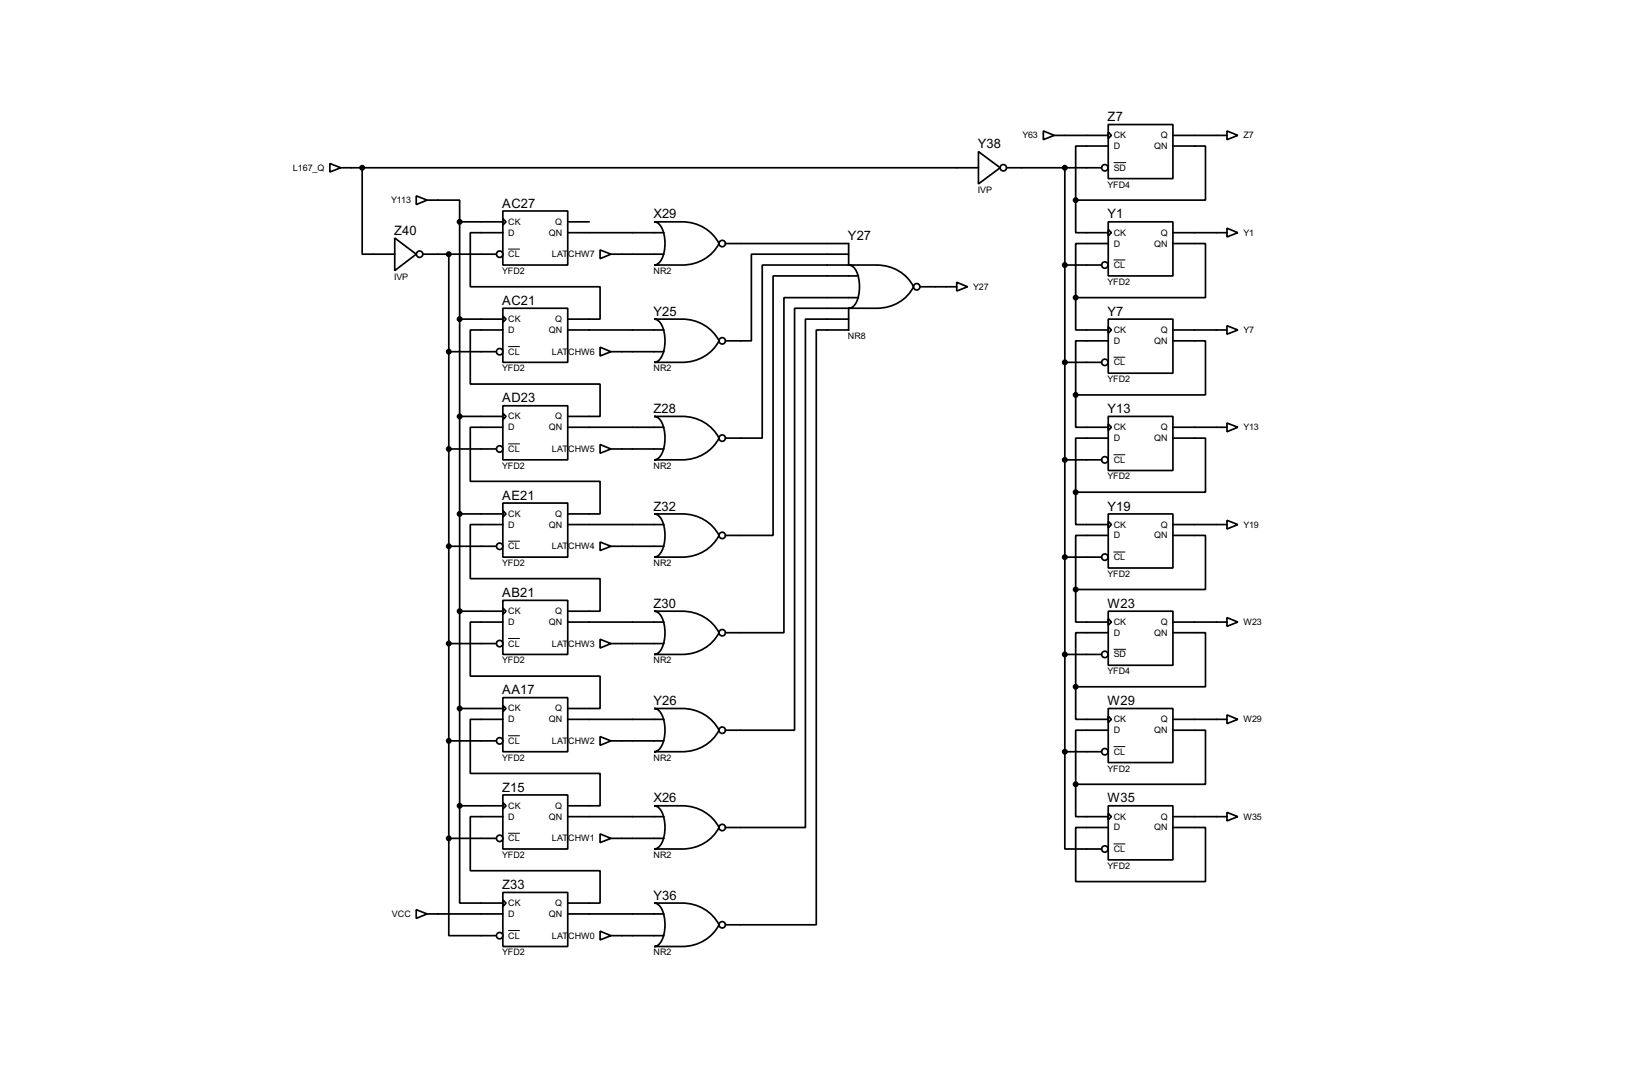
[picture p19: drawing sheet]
<svg xmlns="http://www.w3.org/2000/svg" width="383mm" height="256mm" viewBox="0 0 383 256" stroke-linecap="round" stroke-linejoin="round" font-family="sans-serif">
<defs><g id="words">
<g font-size="3.4">
<text x="260.3" y="28.5">Z7</text>
<text x="229.8" y="34.8">Y38</text>
<text x="118" y="48.7">AC27</text>
<text x="153.6" y="51.3">X29</text>
<text x="260.3" y="51.3">Y1</text>
<text x="92.6" y="55.1">Z40</text>
<text x="199.3" y="56.4">Y27</text>
<text x="118" y="71.6">AC21</text>
<text x="153.6" y="74.1">Y25</text>
<text x="260.3" y="74.1">Y7</text>
<text x="118" y="94.5">AD23</text>
<text x="153.6" y="97">Z28</text>
<text x="260.3" y="97">Y13</text>
<text x="118" y="117.4">AE21</text>
<text x="153.6" y="119.9">Z32</text>
<text x="260.3" y="119.9">Y19</text>
<text x="118" y="140.2">AB21</text>
<text x="153.6" y="142.8">Z30</text>
<text x="260.3" y="142.8">W23</text>
<text x="118" y="163.1">AA17</text>
<text x="153.6" y="165.6">Y26</text>
<text x="260.3" y="165.6">W29</text>
<text x="118" y="185.9">Z15</text>
<text x="153.6" y="188.5">X26</text>
<text x="260.3" y="188.5">W35</text>
<text x="118" y="208.8">Z33</text>
<text x="153.6" y="211.3">Y36</text>
</g>
<g font-size="2.4">
<text x="240.2" y="32.5">Y63</text>
<text x="261.7" y="35">D</text>
<text x="261.7" y="32.5">CK</text>
<text x="271.2" y="35">QN</text>
<text x="272.7" y="32.5">Q</text>
<text x="292.2" y="32.5">Z7</text>
<text x="68.8" y="40.1">L167_Q</text>
<text x="261.7" y="40.1">SD</text>
<text x="91.9" y="47.7">Y113</text>
<text x="229.7" y="45.3">IVP</text>
<text x="260.2" y="44.1">YFD4</text>
<text x="119.4" y="52.8">CK</text>
<text x="130.5" y="52.8">Q</text>
<text x="119.4" y="55.4">D</text>
<text x="128.9" y="55.4">QN</text>
<text x="261.7" y="57.9">D</text>
<text x="261.7" y="55.4">CK</text>
<text x="271.2" y="57.9">QN</text>
<text x="272.7" y="55.4">Q</text>
<text x="292.2" y="55.4">Y1</text>
<text x="92.6" y="65.6">IVP</text>
<text x="118" y="64.3">YFD2</text>
<text x="119.4" y="60.4">CL</text>
<text x="129.7" y="60.4">LAT</text>
<text x="133.5" y="60.4">CHW7</text>
<text x="153.5" y="64.3">NR2</text>
<text x="261.7" y="62.9">CL</text>
<text x="228.7" y="68.1">Y27</text>
<text x="260.2" y="66.9">YFD2</text>
<text x="119.4" y="75.6">CK</text>
<text x="130.5" y="75.6">Q</text>
<text x="119.4" y="78.2">D</text>
<text x="119.4" y="83.3">CL</text>
<text x="128.9" y="78.2">QN</text>
<text x="129.7" y="83.3">LAT</text>
<text x="133.5" y="83.3">CHW6</text>
<text x="199.2" y="79.6">NR8</text>
<text x="261.7" y="80.8">D</text>
<text x="261.7" y="78.2">CK</text>
<text x="271.2" y="80.8">QN</text>
<text x="272.7" y="78.2">Q</text>
<text x="292.2" y="78.2">Y7</text>
<text x="118" y="87.2">YFD2</text>
<text x="153.5" y="87.2">NR2</text>
<text x="260.2" y="89.8">YFD2</text>
<text x="261.7" y="85.8">CL</text>
<text x="119.4" y="101.1">D</text>
<text x="119.4" y="98.5">CK</text>
<text x="128.9" y="101.1">QN</text>
<text x="130.5" y="98.5">Q</text>
<text x="261.7" y="101.1">CK</text>
<text x="272.7" y="101.1">Q</text>
<text x="292.2" y="101.1">Y13</text>
<text x="119.4" y="106.2">CL</text>
<text x="129.7" y="106.2">LAT</text>
<text x="133.5" y="106.2">CHW5</text>
<text x="261.7" y="103.6">D</text>
<text x="271.2" y="103.6">QN</text>
<text x="118" y="110.1">YFD2</text>
<text x="153.5" y="110.1">NR2</text>
<text x="260.2" y="112.6">YFD2</text>
<text x="261.7" y="108.7">CL</text>
<text x="119.4" y="123.9">D</text>
<text x="119.4" y="121.4">CK</text>
<text x="128.9" y="123.9">QN</text>
<text x="130.5" y="121.4">Q</text>
<text x="261.7" y="123.9">CK</text>
<text x="272.7" y="123.9">Q</text>
<text x="292.2" y="123.9">Y19</text>
<text x="119.4" y="129">CL</text>
<text x="129.7" y="129">LAT</text>
<text x="133.5" y="129">CHW4</text>
<text x="261.7" y="126.5">D</text>
<text x="261.7" y="131.6">CL</text>
<text x="271.2" y="126.5">QN</text>
<text x="118" y="133">YFD2</text>
<text x="153.5" y="133">NR2</text>
<text x="260.2" y="135.5">YFD2</text>
<text x="119.4" y="146.8">D</text>
<text x="119.4" y="144.3">CK</text>
<text x="128.9" y="146.8">QN</text>
<text x="130.5" y="144.3">Q</text>
<text x="261.7" y="149.3">D</text>
<text x="261.7" y="146.8">CK</text>
<text x="271.2" y="149.3">QN</text>
<text x="272.7" y="146.8">Q</text>
<text x="292.2" y="146.8">W23</text>
<text x="118" y="155.8">YFD2</text>
<text x="119.4" y="151.9">CL</text>
<text x="129.7" y="151.9">LAT</text>
<text x="133.5" y="151.9">CHW3</text>
<text x="153.5" y="155.8">NR2</text>
<text x="261.7" y="154.4">SD</text>
<text x="260.2" y="158.4">YFD4</text>
<text x="119.4" y="167.1">CK</text>
<text x="130.5" y="167.1">Q</text>
<text x="119.4" y="169.7">D</text>
<text x="128.9" y="169.7">QN</text>
<text x="261.7" y="172.2">D</text>
<text x="261.7" y="169.7">CK</text>
<text x="271.2" y="172.2">QN</text>
<text x="272.7" y="169.7">Q</text>
<text x="292.2" y="169.7">W29</text>
<text x="118" y="178.7">YFD2</text>
<text x="119.4" y="174.7">CL</text>
<text x="129.7" y="174.7">LAT</text>
<text x="133.5" y="174.7">CHW2</text>
<text x="153.5" y="178.7">NR2</text>
<text x="261.7" y="177.3">CL</text>
<text x="260.2" y="181.2">YFD2</text>
<text x="119.4" y="190">CK</text>
<text x="130.5" y="190">Q</text>
<text x="119.4" y="192.5">D</text>
<text x="119.4" y="197.6">CL</text>
<text x="128.9" y="192.5">QN</text>
<text x="129.7" y="197.6">LAT</text>
<text x="133.5" y="197.6">CHW1</text>
<text x="261.7" y="195.1">D</text>
<text x="261.7" y="192.5">CK</text>
<text x="271.2" y="195.1">QN</text>
<text x="272.7" y="192.5">Q</text>
<text x="292.2" y="192.5">W35</text>
<text x="118" y="201.5">YFD2</text>
<text x="153.5" y="201.5">NR2</text>
<text x="261.7" y="200.1">CL</text>
<text x="260.2" y="204.1">YFD2</text>
<text x="92.1" y="215.4">VCC</text>
<text x="119.4" y="215.4">D</text>
<text x="119.4" y="212.8">CK</text>
<text x="128.9" y="215.4">QN</text>
<text x="130.5" y="212.8">Q</text>
<text x="119.4" y="220.5">CL</text>
<text x="129.7" y="220.5">LAT</text>
<text x="133.5" y="220.5">CHW0</text>
<text x="118" y="224.4">YFD2</text>
<text x="153.5" y="224.4">NR2</text>
</g>
</g></defs>
<g fill="none" stroke="#000" stroke-width=".4">
<path d="M77.5 38.4l2.6 1-2.6 1zM80.1 39.4h149.8M85.1 39.4v20.3h7.7M229.9 35.6l5.1 3.8-5.1 3.8zM236.5 39.4h22.4M245.2 30.8l2.5 1-2.5 1zM247.7 31.8h12.7M250.2 39.4v137.2M260.4 29.3h15.2v12.7h-15.2zM260.4 31l.8 .8-.8 .8zM260.4 34.3h-7.6v12.7M275.6 34.3h7.7v12.7h-30.5"/>
<path d="M275.6 31.8h12.7M288.3 30.8l2.6 1-2.6 1zM92.8 55.9l5 3.8-5 3.9zM97.8 46l2.6 1-2.6 1.1zM99.4 59.7h17.2M100.4 47h7.6v5.1M105.5 59.7v137.2M108 52.1v137.2M108 52.1h10.2M118.2 49.6h15.2v12.7h-15.2zM118.2 51.4l.7 .7-.7 .8zM118.2 54.7h-7.7v12.7h30.5v7.6h-7.6"/>
<path d="M133.4 52.1h5.1M133.4 54.7h22.6M141 58.7l2.6 1-2.6 1.1zM143.6 59.7h12.4M153.7 52.1h6.6a9.6 9.6 0 0 1 8.7 5.1 9.6 9.6 0 0 1-8.7 5.1h-6.6a3.2 3.2 0 0 0 2.4-3.2 7.7 7.7 0 0 0-1.4-6.6zM170.5 57.2h28.9v5.1h-20.3v40.6h-8.6M199.4 59.7h-22.8v20.4h-6.1M252.8 47v7.7h7.6M260.4 52.1h15.2v12.7h-15.2zM260.4 53.9l.8 .8-.8 .7zM260.4 57.2h-7.6v12.7M275.6 57.2h7.7v12.7h-30.5"/>
<path d="M275.6 54.7h12.7M288.3 53.6l2.6 1.1-2.6 1zM108 75h10.2M118.2 72.4h15.2v12.7h-15.2zM118.2 74.2l.7 .8-.7 .7zM118.2 77.5h-7.7v12.7h30.5v7.6h-7.6M133.4 77.5h22.6M153.7 75h6.6a9.6 9.6 0 0 1 8.7 5.1 9.6 9.6 0 0 1-8.7 5h-6.6a3.2 3.2 0 0 0 2.4-3.1 7.7 7.7 0 0 0-1.4-6.6zM199.4 62.3h6.6a9.5 9.5 0 0 1 8.7 5.1 9.5 9.5 0 0 1-8.7 5h-6.6a3.1 3.1 0 0 0 2.4-3.1 7.8 7.8 0 0 0-1.3-6.6zM199.4 75h-10.1v119.4h-18.8M201.7 64.8h-20v61h-11.2M201.7 69.9h-17.5v78.7h-13.7"/>
<path d="M216.2 67.4h8.6M224.8 66.3l2.6 1.1-2.6 1zM250.2 62.3h8.7M252.8 69.9v7.6h7.6M260.4 75h15.2v12.7h-15.2zM260.4 76.8l.8 .7-.8 .8zM275.6 77.5h12.7M288.3 76.5l2.6 1-2.6 1zM105.5 82.6h11.1M108 97.8h10.2M118.2 95.3h15.2v12.7h-15.2zM118.2 97.1l.7 .7-.7 .8z"/>
<path d="M141 81.6l2.6 1-2.6 1zM143.6 82.6h12.4M153.7 97.8h6.6a9.6 9.6 0 0 1 8.7 5.1 9.6 9.6 0 0 1-8.7 5.1h-6.6a3.2 3.2 0 0 0 2.4-3.1 7.7 7.7 0 0 0-1.4-6.7zM250.2 85.1h8.7M252.8 92.8v7.6h7.6M260.4 97.8h15.2v12.7h-15.2zM260.4 99.6l.8 .8-.8 .7zM260.4 80.1h-7.6v12.7M275.6 80.1h7.7v12.7h-30.5M288.3 99.4l2.6 1-2.6 1zM105.5 105.5h11.1M118.2 118.2h15.2v12.7h-15.2z"/>
<path d="M118.2 119.9l.7 .8-.7 .8zM118.2 100.4h-7.7v12.7h30.5v7.6h-7.6M133.4 100.4h22.6M141 104.4l2.6 1.1-2.6 1zM143.6 105.5h12.4M250.2 108h8.7M252.8 115.6v7.6h7.6M260.4 102.9h-7.6v12.7M275.6 102.9h7.7v12.7h-30.5M275.6 100.4h12.7M105.5 128.3h11.1M108 120.7h10.2"/>
<path d="M118.2 123.2h-7.7v12.7h30.5v7.7h-7.6M133.4 123.2h22.6M141 127.3l2.6 1-2.6 1zM143.6 128.3h12.4M153.7 120.7h6.6a9.6 9.6 0 0 1 8.7 5.1 9.6 9.6 0 0 1-8.7 5.1h-6.6a3.2 3.2 0 0 0 2.4-3.2 7.6 7.6 0 0 0-1.4-6.6zM250.2 130.9h8.7M252.8 138.5v7.6h7.6M260.4 120.7h15.2v12.7h-15.2zM260.4 122.5l.8 .7-.8 .8zM260.4 125.8h-7.6v12.7M275.6 125.8h7.7v12.7h-30.5M275.6 123.2h12.7"/>
<path d="M288.3 122.2l2.6 1-2.6 1.1zM105.5 151.2h11.1M108 143.6h10.2M118.2 141h15.2v12.7h-15.2zM118.2 142.8l.7 .8-.7 .7zM118.2 146.1h-7.7v12.7h30.5v7.6h-7.6M133.4 146.1h22.6M141 150.2l2.6 1-2.6 1zM143.6 151.2h12.4M153.7 143.6h6.6a9.6 9.6 0 0 1 8.7 5 9.6 9.6 0 0 1-8.7 5.1h-6.6a3.2 3.2 0 0 0 2.4-3.1 7.6 7.6 0 0 0-1.4-6.6zM250.2 153.7h8.7M260.4 143.6h15.2v12.7h-15.2z"/>
<path d="M260.4 145.3l.8 .8-.8 .8zM260.4 148.6h-7.6v12.7M275.6 148.6h7.7v12.7h-30.5M275.6 146.1h12.7M288.3 145.1l2.6 1-2.6 1zM105.5 174h11.1M108 166.4h10.2M118.2 163.9h15.2v12.7h-15.2zM118.2 165.7l.7 .7-.7 .8zM118.2 169h-7.7v12.7h30.5v7.6h-7.6M133.4 169h22.6M141 173l2.6 1-2.6 1.1z"/>
<path d="M143.6 174h12.4M153.7 166.4h6.6a9.6 9.6 0 0 1 8.7 5.1 9.6 9.6 0 0 1-8.7 5.1h-6.6a3.2 3.2 0 0 0 2.4-3.2 7.7 7.7 0 0 0-1.4-6.6zM170.5 171.5h16.2v-99.1h12.7v5.1h-7.6v139.7h-21.3M250.2 176.6v22.8h8.7M250.2 176.6h8.7M252.8 161.3v7.7h7.6M260.4 166.4h15.2v12.7h-15.2zM260.4 168.2l.8 .8-.8 .7zM260.4 171.5h-7.6v12.7M275.6 171.5h7.7v12.7h-30.5M275.6 169h12.7M288.3 167.9l2.6 1.1-2.6 1z"/>
<path d="M105.5 196.9v22.9h11.1M105.5 196.9h11.1M108 189.3v22.8h10.2M108 189.3h10.2M118.2 186.7h15.2v12.7h-15.2zM118.2 188.5l.7 .8-.7 .7zM118.2 191.8h-7.7v12.7h30.5v7.6h-7.6M133.4 191.8h22.6M141 195.9l2.6 1-2.6 1zM143.6 196.9h12.4M153.7 189.3h6.6a9.6 9.6 0 0 1 8.7 5.1 9.6 9.6 0 0 1-8.7 5h-6.6a3.2 3.2 0 0 0 2.4-3.1 7.7 7.7 0 0 0-1.4-6.6zM252.8 184.2v7.6h7.6"/>
<path d="M260.4 189.3h15.2v12.7h-15.2zM260.4 191.1l.8 .7-.8 .8zM260.4 194.4h-7.6v12.7h30.5v-12.7h-7.7M275.6 191.8h12.7M288.3 190.8l2.6 1-2.6 1zM97.8 213.7l2.6 1-2.6 1zM100.4 214.7h17.8M118.2 209.6h15.2v12.7h-15.2zM118.2 211.4l.7 .7-.7 .8zM133.4 214.7h22.6M141 218.7l2.6 1.1-2.6 1zM143.6 219.8h12.4"/>
<path d="M153.7 212.1h6.6a9.6 9.6 0 0 1 8.7 5.1 9.6 9.6 0 0 1-8.7 5.1h-6.6a3.2 3.2 0 0 0 2.4-3.1 7.7 7.7 0 0 0-1.4-6.7z"/>
<circle cx="235.7" cy="39.4" r=".75"/>
<circle cx="259.6" cy="39.4" r=".75"/>
<circle cx="98.6" cy="59.7" r=".75"/>
<circle cx="117.4" cy="59.7" r=".75"/>
<circle cx="169.7" cy="57.2" r=".75"/>
<circle cx="215.4" cy="67.4" r=".75"/>
<circle cx="259.6" cy="62.3" r=".75"/>
<circle cx="117.4" cy="82.6" r=".75"/>
<circle cx="169.7" cy="80.1" r=".75"/>
<circle cx="259.6" cy="85.1" r=".75"/>
<circle cx="117.4" cy="105.5" r=".75"/>
<circle cx="169.7" cy="102.9" r=".75"/>
<circle cx="259.6" cy="108" r=".75"/>
<circle cx="117.4" cy="128.3" r=".75"/>
<circle cx="169.7" cy="125.8" r=".75"/>
<circle cx="259.6" cy="130.9" r=".75"/>
<circle cx="117.4" cy="151.2" r=".75"/>
<circle cx="169.7" cy="148.6" r=".75"/>
<circle cx="259.6" cy="153.7" r=".75"/>
<circle cx="117.4" cy="174" r=".75"/>
<circle cx="169.7" cy="171.5" r=".75"/>
<circle cx="259.6" cy="176.6" r=".75"/>
<circle cx="117.4" cy="196.9" r=".75"/>
<circle cx="169.7" cy="194.4" r=".75"/>
<circle cx="259.6" cy="199.4" r=".75"/>
<circle cx="117.4" cy="219.8" r=".75"/>
<circle cx="169.7" cy="217.2" r=".75"/>
</g>
<g fill="none" stroke="#000" stroke-width=".23">
<path d="M261.7 38.2h2.9M119.4 58.5h2.8M261.7 61.1h2.7M119.4 81.4h2.8M261.7 83.9h2.7M119.4 104.3h2.8M261.7 106.8h2.7M119.4 127.1h2.8M261.7 129.7h2.7M119.4 150h2.8M261.7 152.5h2.9M119.4 172.8h2.8"/>
<path d="M261.7 175.4h2.7M119.4 195.7h2.8M261.7 198.2h2.7M119.4 218.6h2.8"/>
</g>
<g fill="#000" stroke="#000" stroke-width=".4">
<circle cx="85.1" cy="39.4" r=".5"/>
<circle cx="250.2" cy="39.4" r=".5"/>
<circle cx="105.4" cy="59.7" r=".5"/>
<circle cx="108" cy="52.1" r=".5"/>
<circle cx="252.7" cy="47" r=".5"/>
<circle cx="108" cy="75" r=".5"/>
<circle cx="250.2" cy="62.3" r=".5"/>
<circle cx="252.7" cy="69.9" r=".5"/>
<circle cx="105.4" cy="82.6" r=".5"/>
<circle cx="108" cy="97.8" r=".5"/>
<circle cx="250.2" cy="85.1" r=".5"/>
<circle cx="252.7" cy="92.8" r=".5"/>
<circle cx="105.4" cy="105.5" r=".5"/>
<circle cx="250.2" cy="108" r=".5"/>
<circle cx="252.7" cy="115.6" r=".5"/>
<circle cx="105.4" cy="128.3" r=".5"/>
<circle cx="108" cy="120.7" r=".5"/>
<circle cx="250.2" cy="130.9" r=".5"/>
<circle cx="252.7" cy="138.5" r=".5"/>
<circle cx="105.4" cy="151.2" r=".5"/>
<circle cx="108" cy="143.6" r=".5"/>
<circle cx="250.2" cy="153.7" r=".5"/>
<circle cx="105.4" cy="174" r=".5"/>
<circle cx="108" cy="166.4" r=".5"/>
<circle cx="250.2" cy="176.6" r=".5"/>
<circle cx="252.7" cy="161.3" r=".5"/>
<circle cx="105.4" cy="196.9" r=".5"/>
<circle cx="108" cy="189.3" r=".5"/>
<circle cx="252.7" cy="184.2" r=".5"/>
</g>
<use href="#words"/>
</svg>
